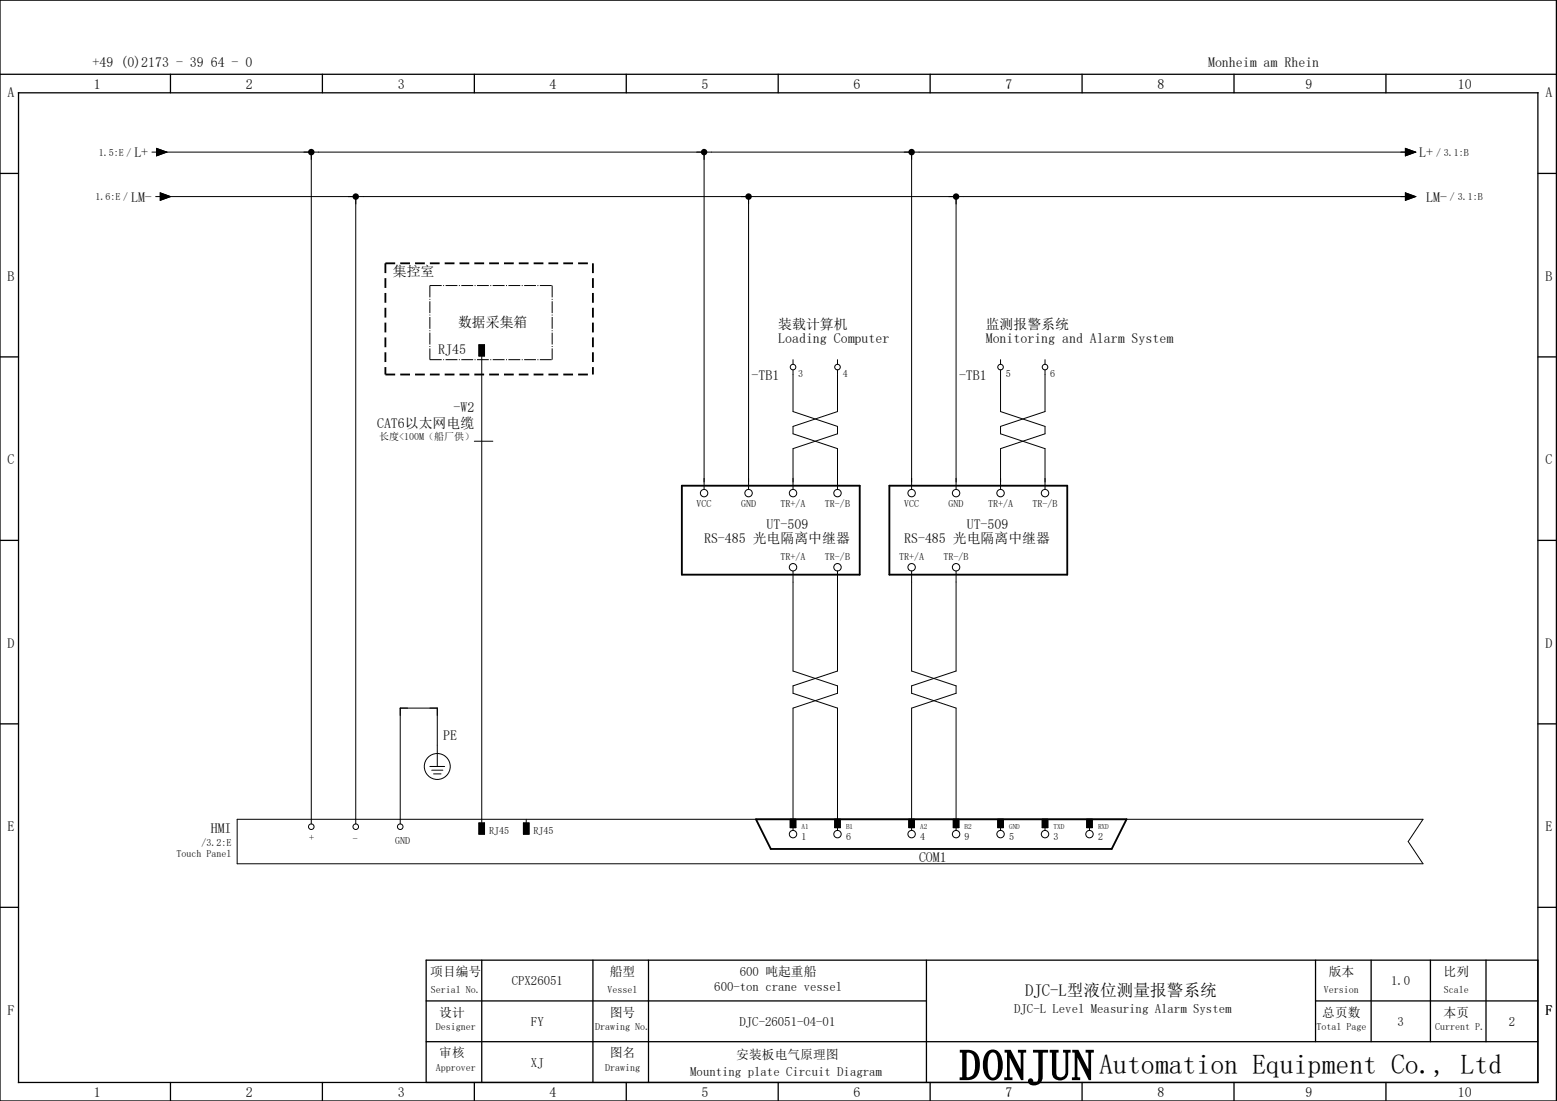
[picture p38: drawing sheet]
<svg xmlns="http://www.w3.org/2000/svg" width="420mm" height="297mm" viewBox="0 0 420 297" stroke-linecap="round" stroke-linejoin="round" font-family="sans-serif">
<defs><g id="words">
<text font-size="11.5" x="259" y="291.3">DONJUN</text>
<text font-size="7.5" x="296.6" y="289.7">Automation Equipment Co., Ltd</text>
<text font-size="4.5" x="276.6" y="268.7">DJC-L型液位测量报警系统</text>
<g font-size="3.7">
<text x="25" y="18">+49 (0)2173 - 39 64 - 0</text>
<text x="326" y="18">Monheim am Rhein</text>
<text x="2.1" y="26.3">A</text>
<text x="25.3" y="24">1</text>
<text x="66.3" y="24">2</text>
<text x="107.3" y="24">3</text>
<text x="148.3" y="24">4</text>
<text x="189.3" y="24">5</text>
<text x="230.3" y="24">6</text>
<text x="271.3" y="24">7</text>
<text x="312.3" y="24">8</text>
<text x="352.3" y="24">9</text>
<text x="393.4" y="24">10</text>
<text x="417.1" y="26.3">A</text>
<text x="36.3" y="42.4">L+</text>
<text x="383" y="42.4">L+</text>
<text x="35.4" y="54.4">LM-</text>
<text x="384.9" y="54.4">LM-</text>
<text x="2.1" y="75.8">B</text>
<text x="106" y="74.5">集控室</text>
<text x="417.1" y="75.8">B</text>
<text x="123.6" y="88.3">数据采集箱</text>
<text x="210" y="88.8">装载计算机</text>
<text x="266" y="88.8">监测报警系统</text>
<text x="118.3" y="95.4">RJ45</text>
<text x="210" y="92.5">Loading Computer</text>
<text x="266" y="92.5">Monitoring and Alarm System</text>
<text x="202.8" y="102.5">-TB1</text>
<text x="258.8" y="102.5">-TB1</text>
<text x="122.4" y="111.2">-W2</text>
<text x="101.7" y="115.4">CAT6以太网电缆</text>
<text x="2.1" y="125.3">C</text>
<text x="417.1" y="125.3">C</text>
<text x="206.9" y="142.8">UT-509</text>
<text x="260.9" y="142.8">UT-509</text>
<text x="190" y="146.5">RS-485 光电隔离中继器</text>
<text x="244" y="146.5">RS-485 光电隔离中继器</text>
<text x="2.1" y="174.8">D</text>
<text x="417.1" y="174.8">D</text>
<text x="119.6" y="199.6">PE</text>
<text x="2.1" y="224.3">E</text>
<text x="56.9" y="224.8">HMI</text>
<text x="417.1" y="224.3">E</text>
<text x="248" y="232.5">COM1</text>
<text x="2.1" y="273.8">F</text>
<text x="417.1" y="273.8">F</text>
<text x="25.3" y="296">1</text>
<text x="66.3" y="296">2</text>
<text x="107.3" y="296">3</text>
<text x="148.3" y="296">4</text>
<text x="189.3" y="296">5</text>
<text x="230.3" y="296">6</text>
<text x="271.3" y="296">7</text>
<text x="312.3" y="296">8</text>
<text x="352.3" y="296">9</text>
<text x="393.4" y="296">10</text>
</g>
<g font-size="3.4">
<text x="116.1" y="263.3">项目编号</text>
<text x="164.6" y="263.3">船型</text>
<text x="199.7" y="263.3">600 吨起重船</text>
<text x="358.5" y="263.3">版本</text>
<text x="389.6" y="263.3">比列</text>
<text x="138.1" y="265.8">CPX26051</text>
<text x="192.8" y="267.3">600-ton crane vessel</text>
<text x="375.4" y="265.8">1.0</text>
<text x="118.5" y="274.3">设计</text>
<text x="164.6" y="274.3">图号</text>
<text x="273.7" y="273.3">DJC-L Level Measuring Alarm System</text>
<text x="356.8" y="274.3">总页数</text>
<text x="389.6" y="274.3">本页</text>
<text x="143.3" y="276.8">FY</text>
<text x="199.6" y="276.8">DJC-26051-04-01</text>
<text x="377.1" y="276.8">3</text>
<text x="407.1" y="276.8">2</text>
<text x="118.5" y="285.3">审核</text>
<text x="143.3" y="287.8">XJ</text>
<text x="164.6" y="285.3">图名</text>
<text x="198.7" y="285.8">安装板电气原理图</text>
<text x="186.3" y="290.3">Mounting plate Circuit Diagram</text>
</g>
<g font-size="2.7">
<text x="26.6" y="42">1.5:E /</text>
<text x="387.5" y="42">/ 3.1:B</text>
<text x="25.8" y="54">1.6:E /</text>
<text x="391.3" y="54">/ 3.1:B</text>
<text x="215.4" y="101.8">3</text>
<text x="227.4" y="101.8">4</text>
<text x="271.4" y="101.8">5</text>
<text x="283.4" y="101.8">6</text>
<text x="102.4" y="118.7">长度&lt;100M（船厂供）</text>
<text x="188" y="136.9">VCC</text>
<text x="200" y="136.9">GND</text>
<text x="210.6" y="136.9">TR+/A</text>
<text x="222.6" y="136.9">TR-/B</text>
<text x="244" y="136.9">VCC</text>
<text x="256" y="136.9">GND</text>
<text x="266.6" y="136.9">TR+/A</text>
<text x="278.6" y="136.9">TR-/B</text>
<text x="210.6" y="151.2">TR+/A</text>
<text x="222.6" y="151.2">TR-/B</text>
<text x="242.6" y="151.2">TR+/A</text>
<text x="254.6" y="151.2">TR-/B</text>
<text x="83.4" y="227">+</text>
<text x="95.2" y="227.1">-</text>
<text x="106.6" y="227.8">GND</text>
<text x="132" y="224.9">RJ45</text>
<text x="144" y="224.9">RJ45</text>
<text x="216.3" y="226.7">1</text>
<text x="228.3" y="226.7">6</text>
<text x="248.3" y="226.7">4</text>
<text x="260.3" y="226.7">9</text>
<text x="272.3" y="226.7">5</text>
<text x="284.3" y="226.7">3</text>
<text x="296.3" y="226.7">2</text>
<text x="47.7" y="231.2">Touch Panel</text>
<text x="54.4" y="228.1">/3.2:E</text>
<text x="116.3" y="268">Serial No.</text>
<text x="163.9" y="268">Vessel</text>
<text x="357.3" y="268">Version</text>
<text x="389.6" y="268">Scale</text>
<text x="117.6" y="278">Designer</text>
<text x="160.6" y="278">Drawing No.</text>
<text x="355.3" y="278">Total Page</text>
<text x="387.3" y="278">Current P.</text>
<text x="117.6" y="289">Approver</text>
<text x="163.3" y="289">Drawing</text>
</g>
<g font-size="2">
<text x="216.3" y="223.8">A1</text>
<text x="228.3" y="223.8">B1</text>
<text x="248.3" y="223.8">A2</text>
<text x="260.3" y="223.8">B2</text>
<text x="272.3" y="223.8">GND</text>
<text x="284.3" y="223.8">TXD</text>
<text x="296.3" y="223.8">RXD</text>
</g>
</g></defs>
<g fill="none" stroke="#000" stroke-width=".35">
<path d="M0 0h420v297h-420zM0 20h420M5 25h410v267h-410zM46 20v5M87 20v5M128 20v5M169 20v5M210 20v5M251 20v5M292 20v5M333 20v5M374 20v5"/>
<path d="M0 46.8h5M415 46.8h5M0 96.3h5M415 96.3h5M0 145.8h5M415 145.8h5M0 195.3h5M415 195.3h5M0 244.8h5M130 259v33M160 259v33M175 259v33"/>
<path d="M250 259v33M355 259v22M370 259v22M386 259v22M401 259v22M415 244.8h5M415 259h-300v33M115 270h135M355 270h60M46 292v5M87 292v5M115 281h300"/>
<path d="M128 292v5M169 292v5M210 292v5M251 292v5M292 292v5M333 292v5M374 292v5"/>
</g>
<g fill="none" stroke="#000" stroke-width=".27">
<path d="M41 41h1.3M42 53h1.2M42.3 40l2.7 1-2.7 1zM43 41h337M43.2 52l2.8 1-2.8 1zM44 53h336M84 41v181.3M96 53v169.3M190 41v91M202 53v79M246 41v91M258 53v79"/>
<path d="M379.3 40l2.7 1-2.7 1zM379.3 52l2.7 1-2.7 1zM129.3 93h1.5v3h-1.5zM130 96v126M214 97v1.3M214 99.8v11.2l12 4v2l-12 4v11M226 99.8v11.2l-12 4v2l12 4v11M226 97v1.3M270 97v1.3M270 99.8v11.2l12 4v2l-12 4v11M282 99.8v11.2l-12 4v2l12 4v11M282 97v1.3"/>
<path d="M128 119h5M214 154v27l12 4v2l-12 4v30M226 154v27l-12 4v2l12 4v30M246 154v27l12 4v2l-12 4v30M258 154v27l-12 4v2l12 4v30M116 206.8h4M116.5 207.8h3M117 208.8h2M118 206.8v-15.8h-10v31.3M64 221h320l-4 6 4 6h-320zM129.3 222h1.5v3h-1.5zM141.3 222h1.5v3h-1.5z"/>
<path d="M142 221v1M213.2 221v2.3h1.5v-2.3M214 223.3v.7M225.3 221v2.3h1.5v-2.3M226 223.3v.7M245.3 221v2.3h1.5v-2.3M246 223.3v.7M257.3 221v2.3h1.5v-2.3M258 223.3v.7M269.2 221v2.3h1.5v-2.3M270 223.3v.7M281.2 221v2.3h1.5v-2.3"/>
<path d="M282 223.3v.7M293.3 221v2.3h1.5v-2.3M294 223.3v.7"/>
<circle cx="214" cy="99" r=".75"/>
<circle cx="226" cy="99" r=".75"/>
<circle cx="270" cy="99" r=".75"/>
<circle cx="282" cy="99" r=".75"/>
<circle cx="190" cy="133" r="1"/>
<circle cx="202" cy="133" r="1"/>
<circle cx="214" cy="133" r="1"/>
<circle cx="226" cy="133" r="1"/>
<circle cx="246" cy="133" r="1"/>
<circle cx="258" cy="133" r="1"/>
<circle cx="270" cy="133" r="1"/>
<circle cx="282" cy="133" r="1"/>
<circle cx="214" cy="153" r="1"/>
<circle cx="226" cy="153" r="1"/>
<circle cx="246" cy="153" r="1"/>
<circle cx="258" cy="153" r="1"/>
<circle cx="118" cy="206.8" r="3.5"/>
<circle cx="84" cy="223" r=".75"/>
<circle cx="96" cy="223" r=".75"/>
<circle cx="108" cy="223" r=".75"/>
<circle cx="214" cy="225" r="1"/>
<circle cx="226" cy="225" r="1"/>
<circle cx="246" cy="225" r="1"/>
<circle cx="258" cy="225" r="1"/>
<circle cx="270" cy="225" r="1"/>
<circle cx="282" cy="225" r="1"/>
<circle cx="294" cy="225" r="1"/>
</g>
<path d="M184 131h48v24h-48zM240 131h48v24h-48zM204 221h100l-4 8h-92z" fill="none" stroke="#000" stroke-width=".5"/>
<g fill="#000">
<circle cx="84" cy="41" r=".88"/>
<circle cx="96" cy="53" r=".88"/>
<circle cx="190" cy="41" r=".88"/>
<circle cx="202" cy="53" r=".88"/>
<circle cx="246" cy="41" r=".88"/>
<circle cx="258" cy="53" r=".88"/>
</g>
<path d="M104 71h56M104 71v30M160 71v30M104 101h56" fill="none" stroke="#000" stroke-width=".5" stroke-dasharray="2.6 1.4" stroke-linecap="butt"/>
<g fill="#000" stroke="#000" stroke-width=".27">
<path d="M42.3 40l2.7 1-2.7 1zM43.2 52l2.8 1-2.8 1zM379.3 40l2.7 1-2.7 1zM379.3 52l2.7 1-2.7 1zM129.3 93h1.5v3h-1.5zM129.3 222h1.5v3h-1.5zM141.3 222h1.5v3h-1.5zM213.2 221h1.5v2.3h-1.5zM225.3 221h1.5v2.3h-1.5zM245.3 221h1.5v2.3h-1.5zM257.3 221h1.5v2.3h-1.5zM269.2 221h1.5v2.3h-1.5z"/>
<path d="M281.2 221h1.5v2.3h-1.5zM293.3 221h1.5v2.3h-1.5z"/>
</g>
<path d="M116 77h33M116 77v20M149 77v20M116 97h33" fill="none" stroke="#000" stroke-width=".27" stroke-dasharray="3.2 .4 .3 .4" stroke-linecap="butt"/>
<use href="#words"/>
</svg>
